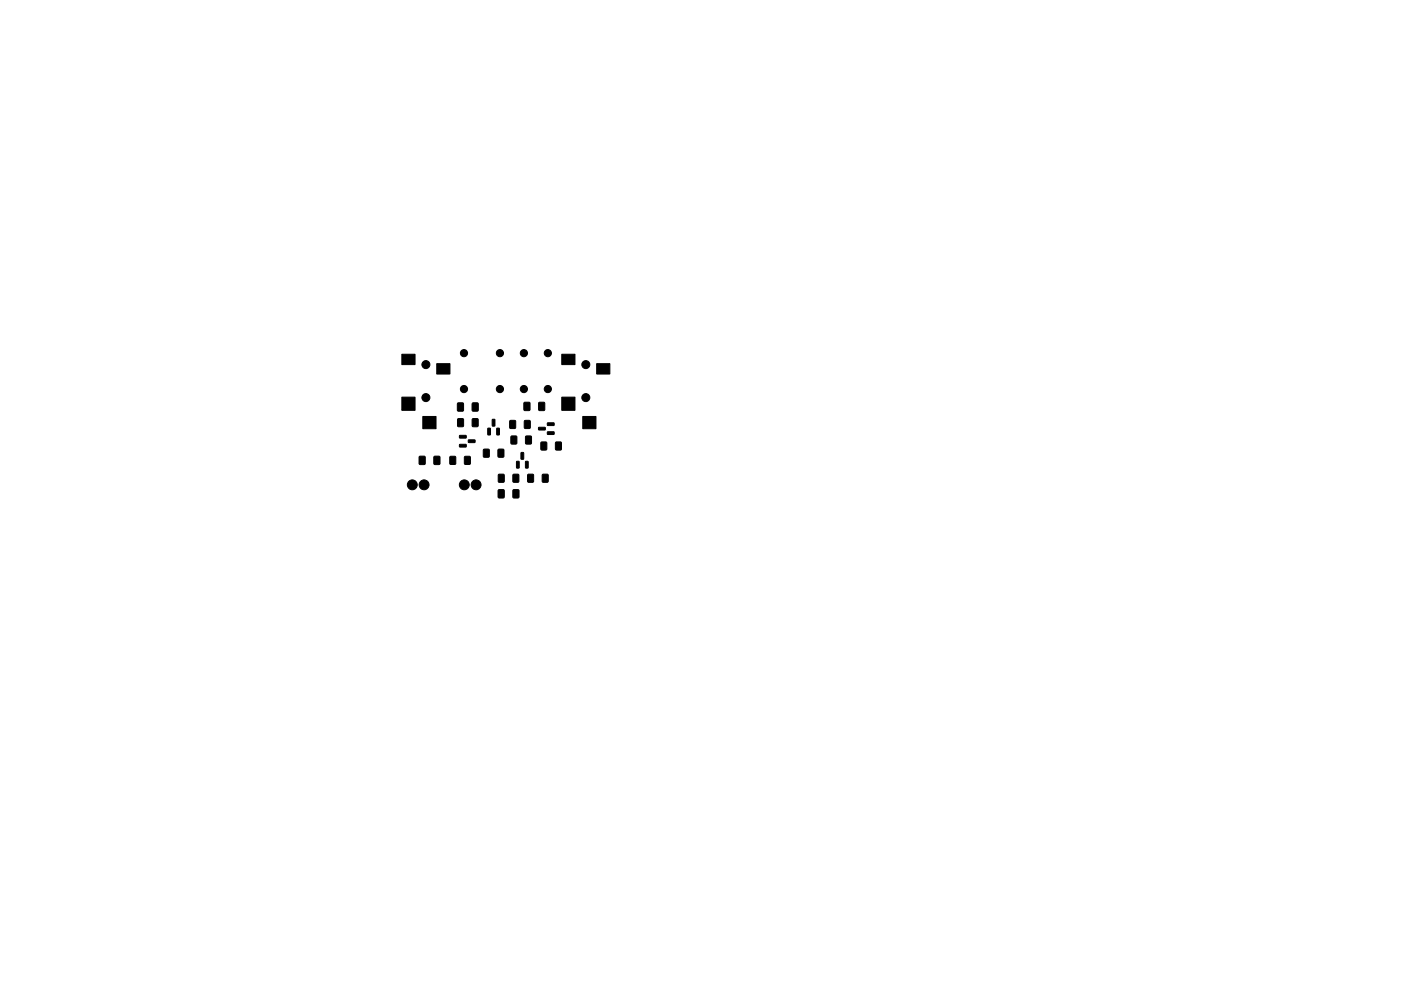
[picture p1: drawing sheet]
<svg xmlns="http://www.w3.org/2000/svg" width="297mm" height="210mm" viewBox="0 0 297 210" stroke-linecap="round" stroke-linejoin="round" font-family="sans-serif">
<g fill="#000" stroke="#000" stroke-width=".21">
<path d="M85.2 75.2h2.8v2.2h-2.8zM92.6 77.2h2.8v2.2h-2.8zM119.1 75.2h2.8v2.2h-2.8zM126.5 77.2h2.8v2.2h-2.8zM85.2 84.3h2.8v2.8h-2.8zM88.9 96.8h1.2v1.7h-1.2zM89.6 88.4h2.8v2.6h-2.8zM92 96.8h1.2v1.7h-1.2zM95.4 96.9h1.2v1.6h-1.2zM97.1 88.9h1.1v1.6h-1.1zM97.4 92.4h1.4l.1 .5h-1.4zM97.4 94.3h1.4l.1 .5h-1.4z"/>
<path d="M97 85.5h1.2v1.7h-1.2zM98.5 96.9h1.2v1.6h-1.2zM99.3 93.4l1.4-.1v.5l-1.3 .1zM100.2 88.9h1.1v1.6h-1.1zM100.2 85.5h1.1v1.7h-1.1zM102.5 95.3h1.2v1.7h-1.2zM103.4 90.9h.6l-.1 1.4-.5-.1zM104.4 89h.5v1.4l-.5-.1zM105.3 90.9h.6l-.1 1.4-.5-.1zM105.6 95.3h1.2v1.7h-1.2zM108.1 89.3h1.2v1.6h-1.2zM108.4 92.6h1.1v1.6h-1.1z"/>
<path d="M109.5 97.9h.6l-.1 1.4-.5-.1zM110.5 96l.5 .1v1.3h-.5zM111.1 85.4h1.2v1.7h-1.2zM111.2 89.3h1.2v1.6h-1.2zM111.4 97.9h.6l-.1 1.4-.5-.1zM111.5 92.6h1.1v1.6h-1.1zM114.3 85.4h1.1v1.7h-1.1zM114.7 93.8h1.2v1.6h-1.2zM114.2 90.7h1.3l.1 .5h-1.3zM116.1 91.6h1.3l.1 .5-1.4 .1zM116.1 89.7h1.3l.1 .5-1.4 .1zM117.8 93.8h1.2v1.6h-1.2z"/>
<path d="M119.1 84.3h2.8v2.8h-2.8zM123.6 88.4h2.8v2.6h-2.8zM105.7 100.7h1.1v1.6h-1.1zM105.7 103.9h1.1v1.7h-1.1zM108.8 100.7h1.1v1.6h-1.1zM108.8 103.9h1.2v1.7h-1.2zM111.9 100.7h1.2v1.6h-1.2zM115 100.7h1.2v1.6h-1.2z"/>
<circle cx="90.3" cy="77.4" r=".85"/>
<circle cx="98.4" cy="74.9" r=".76"/>
<circle cx="106" cy="74.9" r=".76"/>
<circle cx="111.1" cy="74.9" r=".76"/>
<circle cx="116.2" cy="74.9" r=".76"/>
<circle cx="124.2" cy="77.4" r=".85"/>
<circle cx="90.3" cy="84.4" r=".85"/>
<circle cx="98.4" cy="82.5" r=".76"/>
<circle cx="106" cy="82.5" r=".76"/>
<circle cx="111.1" cy="82.5" r=".76"/>
<circle cx="116.2" cy="82.5" r=".76"/>
<circle cx="124.2" cy="84.4" r=".85"/>
<circle cx="87.4" cy="102.9" r="1.05"/>
<circle cx="89.9" cy="102.9" r="1.05"/>
<circle cx="98.4" cy="102.9" r="1.05"/>
<circle cx="100.9" cy="102.9" r="1.05"/>
</g>
</svg>
